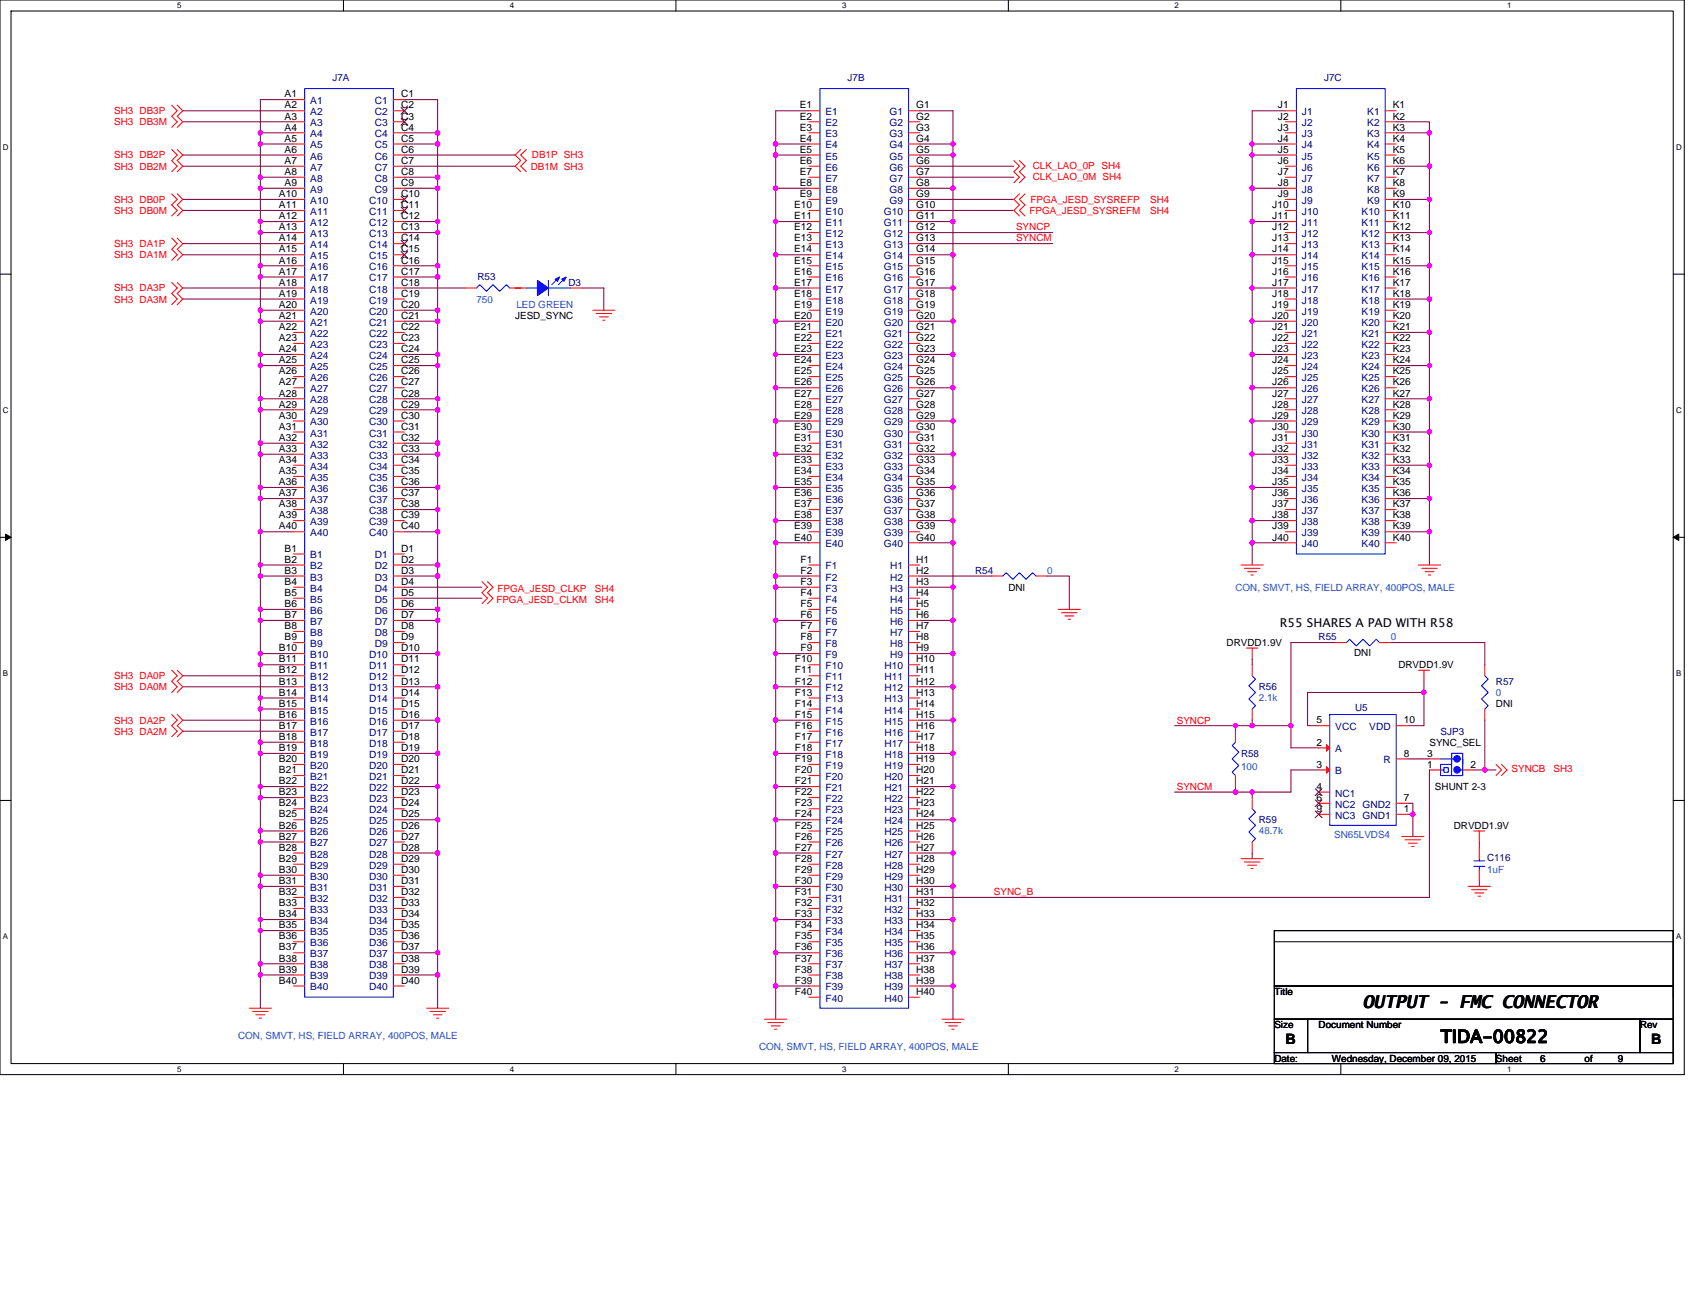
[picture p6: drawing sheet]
<svg xmlns="http://www.w3.org/2000/svg" width="279mm" height="216mm" viewBox="0 0 279 216" stroke-linecap="round" stroke-linejoin="round" font-family="sans-serif">
<defs><g id="words">
<g font-size="2.9">
<text x="224.9" y="166.4">OUTPUT - FMC CONNECTOR</text>
<text x="237.7" y="172.1">TIDA-00822</text>
</g>
<g font-size="2.4">
<text x="212.1" y="172.3">B</text>
<text x="272.5" y="172.3">B</text>
</g>
<text font-size="2" x="211.2" y="103.5">R55 SHARES A PAD WITH R58</text>
<g font-size="1.7">
<text x="47" y="16.1">A1</text>
<text x="47" y="17.9">A2</text>
<text x="66.2" y="16.1">C1</text>
<text x="66.2" y="17.9">C2</text>
<text x="132" y="17.9">E1</text>
<text x="151.2" y="17.9">G1</text>
<text x="210.9" y="17.9">J1</text>
<text x="229.9" y="17.9">K1</text>
<text x="47" y="19.7">A3</text>
<text x="47" y="21.5">A4</text>
<text x="47" y="23.4">A5</text>
<text x="66.2" y="19.7">C3</text>
<text x="66.2" y="21.5">C4</text>
<text x="66.2" y="23.4">C5</text>
<text x="132" y="19.7">E2</text>
<text x="132" y="21.5">E3</text>
<text x="132" y="23.4">E4</text>
<text x="151.2" y="19.7">G2</text>
<text x="151.2" y="21.5">G3</text>
<text x="151.2" y="23.4">G4</text>
<text x="210.9" y="19.7">J2</text>
<text x="210.9" y="21.5">J3</text>
<text x="210.9" y="23.4">J4</text>
<text x="229.9" y="19.7">K2</text>
<text x="229.9" y="21.5">K3</text>
<text x="229.9" y="23.4">K4</text>
<text x="47" y="25.2">A6</text>
<text x="47" y="27.1">A7</text>
<text x="47" y="28.9">A8</text>
<text x="66.2" y="25.2">C6</text>
<text x="66.2" y="27.1">C7</text>
<text x="66.2" y="28.9">C8</text>
<text x="132" y="25.2">E5</text>
<text x="132" y="27.1">E6</text>
<text x="132" y="28.9">E7</text>
<text x="151.2" y="25.2">G5</text>
<text x="151.2" y="27.1">G6</text>
<text x="151.2" y="28.9">G7</text>
<text x="210.9" y="25.2">J5</text>
<text x="210.9" y="27.1">J6</text>
<text x="210.9" y="28.9">J7</text>
<text x="229.9" y="25.2">K5</text>
<text x="229.9" y="27.1">K6</text>
<text x="229.9" y="28.9">K7</text>
<text x="46" y="32.5">A10</text>
<text x="46" y="34.4">A11</text>
<text x="47" y="30.7">A9</text>
<text x="66.2" y="32.5">C10</text>
<text x="66.2" y="34.4">C11</text>
<text x="66.2" y="30.7">C9</text>
<text x="131.1" y="34.4">E10</text>
<text x="132" y="30.7">E8</text>
<text x="132" y="32.5">E9</text>
<text x="151.2" y="30.7">G8</text>
<text x="151.2" y="32.5">G9</text>
<text x="151.2" y="34.4">G10</text>
<text x="210" y="34.4">J10</text>
<text x="210.9" y="30.7">J8</text>
<text x="210.9" y="32.5">J9</text>
<text x="229.9" y="34.4">K10</text>
<text x="229.9" y="30.7">K8</text>
<text x="229.9" y="32.5">K9</text>
<text x="46" y="36.2">A12</text>
<text x="46" y="38">A13</text>
<text x="46" y="39.8">A14</text>
<text x="46" y="41.7">A15</text>
<text x="66.2" y="36.2">C12</text>
<text x="66.2" y="38">C13</text>
<text x="66.2" y="39.8">C14</text>
<text x="66.2" y="41.7">C15</text>
<text x="131.1" y="36.2">E11</text>
<text x="131.1" y="38">E12</text>
<text x="131.1" y="39.8">E13</text>
<text x="131.1" y="41.7">E14</text>
<text x="151.2" y="36.2">G11</text>
<text x="151.2" y="38">G12</text>
<text x="151.2" y="39.8">G13</text>
<text x="151.2" y="41.7">G14</text>
<text x="210" y="36.2">J11</text>
<text x="210" y="38">J12</text>
<text x="210" y="39.8">J13</text>
<text x="210" y="41.7">J14</text>
<text x="229.9" y="36.2">K11</text>
<text x="229.9" y="38">K12</text>
<text x="229.9" y="39.8">K13</text>
<text x="229.9" y="41.7">K14</text>
<text x="46" y="43.5">A16</text>
<text x="46" y="45.3">A17</text>
<text x="46" y="47.2">A18</text>
<text x="66.2" y="43.5">C16</text>
<text x="66.2" y="45.3">C17</text>
<text x="66.2" y="47.2">C18</text>
<text x="131.1" y="43.5">E15</text>
<text x="131.1" y="45.3">E16</text>
<text x="131.1" y="47.2">E17</text>
<text x="151.2" y="43.5">G15</text>
<text x="151.2" y="45.3">G16</text>
<text x="151.2" y="47.2">G17</text>
<text x="210" y="43.5">J15</text>
<text x="210" y="45.3">J16</text>
<text x="210" y="47.2">J17</text>
<text x="229.9" y="43.5">K15</text>
<text x="229.9" y="45.3">K16</text>
<text x="229.9" y="47.2">K17</text>
<text x="46" y="49">A19</text>
<text x="46" y="50.8">A20</text>
<text x="46" y="52.6">A21</text>
<text x="66.2" y="49">C19</text>
<text x="66.2" y="50.8">C20</text>
<text x="66.2" y="52.6">C21</text>
<text x="131.1" y="49">E18</text>
<text x="131.1" y="50.8">E19</text>
<text x="131.1" y="52.6">E20</text>
<text x="151.2" y="49">G18</text>
<text x="151.2" y="50.8">G19</text>
<text x="151.2" y="52.6">G20</text>
<text x="210" y="49">J18</text>
<text x="210" y="50.8">J19</text>
<text x="210" y="52.6">J20</text>
<text x="229.9" y="49">K18</text>
<text x="229.9" y="50.8">K19</text>
<text x="229.9" y="52.6">K20</text>
<text x="46" y="54.5">A22</text>
<text x="46" y="56.3">A23</text>
<text x="46" y="58.1">A24</text>
<text x="46" y="60">A25</text>
<text x="66.2" y="54.5">C22</text>
<text x="66.2" y="56.3">C23</text>
<text x="66.2" y="58.1">C24</text>
<text x="66.2" y="60">C25</text>
<text x="131.1" y="54.5">E21</text>
<text x="131.1" y="56.3">E22</text>
<text x="131.1" y="58.1">E23</text>
<text x="131.1" y="60">E24</text>
<text x="151.2" y="54.5">G21</text>
<text x="151.2" y="56.3">G22</text>
<text x="151.2" y="58.1">G23</text>
<text x="151.2" y="60">G24</text>
<text x="210" y="54.5">J21</text>
<text x="210" y="56.3">J22</text>
<text x="210" y="58.1">J23</text>
<text x="210" y="60">J24</text>
<text x="229.9" y="54.5">K21</text>
<text x="229.9" y="56.3">K22</text>
<text x="229.9" y="58.1">K23</text>
<text x="229.9" y="60">K24</text>
<text x="46" y="61.8">A26</text>
<text x="46" y="63.6">A27</text>
<text x="46" y="65.4">A28</text>
<text x="66.2" y="61.8">C26</text>
<text x="66.2" y="63.6">C27</text>
<text x="66.2" y="65.4">C28</text>
<text x="131.1" y="61.8">E25</text>
<text x="131.1" y="63.6">E26</text>
<text x="131.1" y="65.4">E27</text>
<text x="151.2" y="61.8">G25</text>
<text x="151.2" y="63.6">G26</text>
<text x="151.2" y="65.4">G27</text>
<text x="210" y="61.8">J25</text>
<text x="210" y="63.6">J26</text>
<text x="210" y="65.4">J27</text>
<text x="229.9" y="61.8">K25</text>
<text x="229.9" y="63.6">K26</text>
<text x="229.9" y="65.4">K27</text>
<text x="46" y="67.3">A29</text>
<text x="46" y="69.1">A30</text>
<text x="46" y="70.9">A31</text>
<text x="66.2" y="67.3">C29</text>
<text x="66.2" y="69.1">C30</text>
<text x="66.2" y="70.9">C31</text>
<text x="131.1" y="67.3">E28</text>
<text x="131.1" y="69.1">E29</text>
<text x="131.1" y="70.9">E30</text>
<text x="151.2" y="67.3">G28</text>
<text x="151.2" y="69.1">G29</text>
<text x="151.2" y="70.9">G30</text>
<text x="210" y="67.3">J28</text>
<text x="210" y="69.1">J29</text>
<text x="210" y="70.9">J30</text>
<text x="229.9" y="67.3">K28</text>
<text x="229.9" y="69.1">K29</text>
<text x="229.9" y="70.9">K30</text>
<text x="46" y="72.8">A32</text>
<text x="46" y="74.6">A33</text>
<text x="46" y="76.4">A34</text>
<text x="66.2" y="72.8">C32</text>
<text x="66.2" y="74.6">C33</text>
<text x="66.2" y="76.4">C34</text>
<text x="131.1" y="72.8">E31</text>
<text x="131.1" y="74.6">E32</text>
<text x="131.1" y="76.4">E33</text>
<text x="151.2" y="72.8">G31</text>
<text x="151.2" y="74.6">G32</text>
<text x="151.2" y="76.4">G33</text>
<text x="210" y="72.8">J31</text>
<text x="210" y="74.6">J32</text>
<text x="210" y="76.4">J33</text>
<text x="229.9" y="72.8">K31</text>
<text x="229.9" y="74.6">K32</text>
<text x="229.9" y="76.4">K33</text>
<text x="46" y="78.3">A35</text>
<text x="46" y="80.1">A36</text>
<text x="46" y="81.9">A37</text>
<text x="46" y="83.7">A38</text>
<text x="66.2" y="78.3">C35</text>
<text x="66.2" y="80.1">C36</text>
<text x="66.2" y="81.9">C37</text>
<text x="66.2" y="83.7">C38</text>
<text x="131.1" y="78.3">E34</text>
<text x="131.1" y="80.1">E35</text>
<text x="131.1" y="81.9">E36</text>
<text x="131.1" y="83.7">E37</text>
<text x="151.2" y="78.3">G34</text>
<text x="151.2" y="80.1">G35</text>
<text x="151.2" y="81.9">G36</text>
<text x="151.2" y="83.7">G37</text>
<text x="210" y="78.3">J34</text>
<text x="210" y="80.1">J35</text>
<text x="210" y="81.9">J36</text>
<text x="210" y="83.7">J37</text>
<text x="229.9" y="78.3">K34</text>
<text x="229.9" y="80.1">K35</text>
<text x="229.9" y="81.9">K36</text>
<text x="229.9" y="83.7">K37</text>
<text x="46" y="85.6">A39</text>
<text x="46" y="87.4">A40</text>
<text x="66.2" y="85.6">C39</text>
<text x="66.2" y="87.4">C40</text>
<text x="131.1" y="85.6">E38</text>
<text x="131.1" y="87.4">E39</text>
<text x="131.1" y="89.2">E40</text>
<text x="151.2" y="85.6">G38</text>
<text x="151.2" y="87.4">G39</text>
<text x="151.2" y="89.2">G40</text>
<text x="210" y="85.6">J38</text>
<text x="210" y="87.4">J39</text>
<text x="210" y="89.2">J40</text>
<text x="229.9" y="85.6">K38</text>
<text x="229.9" y="87.4">K39</text>
<text x="229.9" y="89.2">K40</text>
<text x="47" y="91.1">B1</text>
<text x="47" y="92.9">B2</text>
<text x="47" y="94.7">B3</text>
<text x="66.2" y="91.1">D1</text>
<text x="66.2" y="92.9">D2</text>
<text x="66.2" y="94.7">D3</text>
<text x="132.1" y="92.9">F1</text>
<text x="132.1" y="94.7">F2</text>
<text x="151.2" y="92.9">H1</text>
<text x="151.2" y="94.7">H2</text>
<text x="47" y="96.5">B4</text>
<text x="47" y="98.4">B5</text>
<text x="47" y="100.2">B6</text>
<text x="66.2" y="96.5">D4</text>
<text x="66.2" y="98.4">D5</text>
<text x="66.2" y="100.2">D6</text>
<text x="132.1" y="96.5">F3</text>
<text x="132.1" y="98.4">F4</text>
<text x="132.1" y="100.2">F5</text>
<text x="151.2" y="96.5">H3</text>
<text x="151.2" y="98.4">H4</text>
<text x="151.2" y="100.2">H5</text>
<text x="46" y="107.5">B10</text>
<text x="47" y="102">B7</text>
<text x="47" y="103.8">B8</text>
<text x="47" y="105.7">B9</text>
<text x="66.2" y="107.5">D10</text>
<text x="66.2" y="102">D7</text>
<text x="66.2" y="103.8">D8</text>
<text x="66.2" y="105.7">D9</text>
<text x="132.1" y="102">F6</text>
<text x="132.1" y="103.8">F7</text>
<text x="132.1" y="105.7">F8</text>
<text x="132.1" y="107.5">F9</text>
<text x="151.2" y="102">H6</text>
<text x="151.2" y="103.8">H7</text>
<text x="151.2" y="105.7">H8</text>
<text x="151.2" y="107.5">H9</text>
<text x="46" y="109.3">B11</text>
<text x="46" y="111.2">B12</text>
<text x="46" y="113">B13</text>
<text x="66.2" y="109.3">D11</text>
<text x="66.2" y="111.2">D12</text>
<text x="66.2" y="113">D13</text>
<text x="131.2" y="109.3">F10</text>
<text x="131.2" y="111.2">F11</text>
<text x="131.2" y="113">F12</text>
<text x="151.2" y="109.3">H10</text>
<text x="151.2" y="111.2">H11</text>
<text x="151.2" y="113">H12</text>
<text x="46" y="114.8">B14</text>
<text x="46" y="116.6">B15</text>
<text x="46" y="118.5">B16</text>
<text x="66.2" y="114.8">D14</text>
<text x="66.2" y="116.6">D15</text>
<text x="66.2" y="118.5">D16</text>
<text x="131.2" y="114.8">F13</text>
<text x="131.2" y="116.6">F14</text>
<text x="131.2" y="118.5">F15</text>
<text x="151.2" y="114.8">H13</text>
<text x="151.2" y="116.6">H14</text>
<text x="151.2" y="118.5">H15</text>
<text x="217.3" y="119.4">5</text>
<text x="231.7" y="119.4">10</text>
<text x="46" y="120.3">B17</text>
<text x="46" y="122.1">B18</text>
<text x="46" y="124">B19</text>
<text x="46" y="125.8">B20</text>
<text x="66.2" y="120.3">D17</text>
<text x="66.2" y="122.1">D18</text>
<text x="66.2" y="124">D19</text>
<text x="66.2" y="125.8">D20</text>
<text x="131.2" y="120.3">F16</text>
<text x="131.2" y="122.1">F17</text>
<text x="131.2" y="124">F18</text>
<text x="131.2" y="125.8">F19</text>
<text x="151.2" y="120.3">H16</text>
<text x="151.2" y="122.1">H17</text>
<text x="151.2" y="124">H18</text>
<text x="151.2" y="125.8">H19</text>
<text x="217.3" y="123.1">2</text>
<text x="231.7" y="124.9">8</text>
<text x="235.5" y="124.9">3</text>
<text x="46" y="127.6">B21</text>
<text x="46" y="129.5">B22</text>
<text x="46" y="131.3">B23</text>
<text x="66.2" y="127.6">D21</text>
<text x="66.2" y="129.5">D22</text>
<text x="66.2" y="131.3">D23</text>
<text x="131.2" y="127.6">F20</text>
<text x="131.2" y="129.5">F21</text>
<text x="131.2" y="131.3">F22</text>
<text x="151.2" y="127.6">H20</text>
<text x="151.2" y="129.5">H21</text>
<text x="151.2" y="131.3">H22</text>
<text x="217.3" y="126.7">3</text>
<text x="217.3" y="130.4">4</text>
<text x="235.5" y="126.7">1</text>
<text x="242.7" y="126.7">2</text>
<text x="46" y="133.1">B24</text>
<text x="46" y="134.9">B25</text>
<text x="46" y="136.8">B26</text>
<text x="66.2" y="133.1">D24</text>
<text x="66.2" y="134.9">D25</text>
<text x="66.2" y="136.8">D26</text>
<text x="131.2" y="133.1">F23</text>
<text x="131.2" y="134.9">F24</text>
<text x="131.2" y="136.8">F25</text>
<text x="151.2" y="133.1">H23</text>
<text x="151.2" y="134.9">H24</text>
<text x="151.2" y="136.8">H25</text>
<text x="217.3" y="134">9</text>
<text x="217.3" y="132.2">6</text>
<text x="231.7" y="132.2">7</text>
<text x="231.7" y="134">1</text>
<text x="46" y="138.6">B27</text>
<text x="46" y="140.4">B28</text>
<text x="46" y="142.3">B29</text>
<text x="66.2" y="138.6">D27</text>
<text x="66.2" y="140.4">D28</text>
<text x="66.2" y="142.3">D29</text>
<text x="131.2" y="138.6">F26</text>
<text x="131.2" y="140.4">F27</text>
<text x="131.2" y="142.3">F28</text>
<text x="151.2" y="138.6">H26</text>
<text x="151.2" y="140.4">H27</text>
<text x="151.2" y="142.3">H28</text>
<text x="46" y="144.1">B30</text>
<text x="46" y="145.9">B31</text>
<text x="46" y="147.7">B32</text>
<text x="46" y="149.6">B33</text>
<text x="66.2" y="144.1">D30</text>
<text x="66.2" y="145.9">D31</text>
<text x="66.2" y="147.7">D32</text>
<text x="66.2" y="149.6">D33</text>
<text x="131.2" y="144.1">F29</text>
<text x="131.2" y="145.9">F30</text>
<text x="131.2" y="147.7">F31</text>
<text x="131.2" y="149.6">F32</text>
<text x="151.2" y="144.1">H29</text>
<text x="151.2" y="145.9">H30</text>
<text x="151.2" y="147.7">H31</text>
<text x="151.2" y="149.6">H32</text>
<text x="46" y="151.4">B34</text>
<text x="46" y="153.2">B35</text>
<text x="46" y="155.1">B36</text>
<text x="66.2" y="151.4">D34</text>
<text x="66.2" y="153.2">D35</text>
<text x="66.2" y="155.1">D36</text>
<text x="131.2" y="151.4">F33</text>
<text x="131.2" y="153.2">F34</text>
<text x="131.2" y="155.1">F35</text>
<text x="151.2" y="151.4">H33</text>
<text x="151.2" y="153.2">H34</text>
<text x="151.2" y="155.1">H35</text>
<text x="46" y="156.9">B37</text>
<text x="46" y="158.7">B38</text>
<text x="46" y="160.5">B39</text>
<text x="66.2" y="156.9">D37</text>
<text x="66.2" y="158.7">D38</text>
<text x="66.2" y="160.5">D39</text>
<text x="131.2" y="156.9">F36</text>
<text x="131.2" y="158.7">F37</text>
<text x="131.2" y="160.5">F38</text>
<text x="151.2" y="156.9">H36</text>
<text x="151.2" y="158.7">H37</text>
<text x="151.2" y="160.5">H38</text>
<text x="46" y="162.4">B40</text>
<text x="66.2" y="162.4">D40</text>
<text x="131.2" y="162.4">F39</text>
<text x="131.2" y="164.2">F40</text>
<text x="151.2" y="162.4">H39</text>
<text x="151.2" y="164.2">H40</text>
</g>
<g font-size="1.7" fill="#000080">
<text x="51.2" y="17.2">A1</text>
<text x="61.9" y="17.2">C1</text>
<text x="51.2" y="19">A2</text>
<text x="51.2" y="20.8">A3</text>
<text x="51.2" y="22.7">A4</text>
<text x="61.9" y="19">C2</text>
<text x="61.9" y="20.8">C3</text>
<text x="61.9" y="22.7">C4</text>
<text x="136.2" y="19">E1</text>
<text x="136.2" y="20.8">E2</text>
<text x="136.2" y="22.7">E3</text>
<text x="146.8" y="19">G1</text>
<text x="146.8" y="20.8">G2</text>
<text x="146.8" y="22.7">G3</text>
<text x="214.9" y="19">J1</text>
<text x="214.9" y="20.8">J2</text>
<text x="214.9" y="22.7">J3</text>
<text x="225.6" y="19">K1</text>
<text x="225.6" y="20.8">K2</text>
<text x="225.6" y="22.7">K3</text>
<text x="51.2" y="24.5">A5</text>
<text x="51.2" y="26.3">A6</text>
<text x="51.2" y="28.2">A7</text>
<text x="51.2" y="30">A8</text>
<text x="61.9" y="24.5">C5</text>
<text x="61.9" y="26.3">C6</text>
<text x="61.9" y="28.2">C7</text>
<text x="61.9" y="30">C8</text>
<text x="136.2" y="24.5">E4</text>
<text x="136.2" y="26.3">E5</text>
<text x="136.2" y="28.2">E6</text>
<text x="136.2" y="30">E7</text>
<text x="146.8" y="24.5">G4</text>
<text x="146.8" y="26.3">G5</text>
<text x="146.8" y="28.2">G6</text>
<text x="146.8" y="30">G7</text>
<text x="214.9" y="24.5">J4</text>
<text x="214.9" y="26.3">J5</text>
<text x="214.9" y="28.2">J6</text>
<text x="214.9" y="30">J7</text>
<text x="225.6" y="24.5">K4</text>
<text x="225.6" y="26.3">K5</text>
<text x="225.6" y="28.2">K6</text>
<text x="225.6" y="30">K7</text>
<text x="51.2" y="31.8">A9</text>
<text x="51.2" y="33.7">A10</text>
<text x="51.2" y="35.5">A11</text>
<text x="60.9" y="33.7">C10</text>
<text x="60.9" y="35.5">C11</text>
<text x="61.9" y="31.8">C9</text>
<text x="136.2" y="31.8">E8</text>
<text x="136.2" y="33.7">E9</text>
<text x="136.2" y="35.5">E10</text>
<text x="145.9" y="35.5">G10</text>
<text x="146.8" y="31.8">G8</text>
<text x="146.8" y="33.7">G9</text>
<text x="214.9" y="31.8">J8</text>
<text x="214.9" y="33.7">J9</text>
<text x="214.9" y="35.5">J10</text>
<text x="224.7" y="35.5">K10</text>
<text x="225.6" y="31.8">K8</text>
<text x="225.6" y="33.7">K9</text>
<text x="51.2" y="37.3">A12</text>
<text x="51.2" y="39.1">A13</text>
<text x="51.2" y="41">A14</text>
<text x="60.9" y="37.3">C12</text>
<text x="60.9" y="39.1">C13</text>
<text x="60.9" y="41">C14</text>
<text x="136.2" y="37.3">E11</text>
<text x="136.2" y="39.1">E12</text>
<text x="136.2" y="41">E13</text>
<text x="145.9" y="37.3">G11</text>
<text x="145.9" y="39.1">G12</text>
<text x="145.9" y="41">G13</text>
<text x="214.9" y="37.3">J11</text>
<text x="214.9" y="39.1">J12</text>
<text x="214.9" y="41">J13</text>
<text x="224.7" y="37.3">K11</text>
<text x="224.7" y="39.1">K12</text>
<text x="224.7" y="41">K13</text>
<text x="51.2" y="42.8">A15</text>
<text x="51.2" y="44.6">A16</text>
<text x="51.2" y="46.5">A17</text>
<text x="60.9" y="42.8">C15</text>
<text x="60.9" y="44.6">C16</text>
<text x="60.9" y="46.5">C17</text>
<text x="136.2" y="42.8">E14</text>
<text x="136.2" y="44.6">E15</text>
<text x="136.2" y="46.5">E16</text>
<text x="145.9" y="42.8">G14</text>
<text x="145.9" y="44.6">G15</text>
<text x="145.9" y="46.5">G16</text>
<text x="214.9" y="42.8">J14</text>
<text x="214.9" y="44.6">J15</text>
<text x="214.9" y="46.5">J16</text>
<text x="224.7" y="42.8">K14</text>
<text x="224.7" y="44.6">K15</text>
<text x="224.7" y="46.5">K16</text>
<text x="51.2" y="48.3">A18</text>
<text x="51.2" y="50.1">A19</text>
<text x="51.2" y="51.9">A20</text>
<text x="51.2" y="53.8">A21</text>
<text x="60.9" y="48.3">C18</text>
<text x="60.9" y="50.1">C19</text>
<text x="60.9" y="51.9">C20</text>
<text x="60.9" y="53.8">C21</text>
<text x="136.2" y="48.3">E17</text>
<text x="136.2" y="50.1">E18</text>
<text x="136.2" y="51.9">E19</text>
<text x="136.2" y="53.8">E20</text>
<text x="145.9" y="48.3">G17</text>
<text x="145.9" y="50.1">G18</text>
<text x="145.9" y="51.9">G19</text>
<text x="145.9" y="53.8">G20</text>
<text x="214.9" y="48.3">J17</text>
<text x="214.9" y="50.1">J18</text>
<text x="214.9" y="51.9">J19</text>
<text x="214.9" y="53.8">J20</text>
<text x="224.7" y="48.3">K17</text>
<text x="224.7" y="50.1">K18</text>
<text x="224.7" y="51.9">K19</text>
<text x="224.7" y="53.8">K20</text>
<text x="51.2" y="55.6">A22</text>
<text x="51.2" y="57.4">A23</text>
<text x="51.2" y="59.2">A24</text>
<text x="60.9" y="55.6">C22</text>
<text x="60.9" y="57.4">C23</text>
<text x="60.9" y="59.2">C24</text>
<text x="136.2" y="55.6">E21</text>
<text x="136.2" y="57.4">E22</text>
<text x="136.2" y="59.2">E23</text>
<text x="145.9" y="55.6">G21</text>
<text x="145.9" y="57.4">G22</text>
<text x="145.9" y="59.2">G23</text>
<text x="214.9" y="55.6">J21</text>
<text x="214.9" y="57.4">J22</text>
<text x="214.9" y="59.2">J23</text>
<text x="224.7" y="55.6">K21</text>
<text x="224.7" y="57.4">K22</text>
<text x="224.7" y="59.2">K23</text>
<text x="51.2" y="61.1">A25</text>
<text x="51.2" y="62.9">A26</text>
<text x="51.2" y="64.7">A27</text>
<text x="60.9" y="61.1">C25</text>
<text x="60.9" y="62.9">C26</text>
<text x="60.9" y="64.7">C27</text>
<text x="136.2" y="61.1">E24</text>
<text x="136.2" y="62.9">E25</text>
<text x="136.2" y="64.7">E26</text>
<text x="145.9" y="61.1">G24</text>
<text x="145.9" y="62.9">G25</text>
<text x="145.9" y="64.7">G26</text>
<text x="214.9" y="61.1">J24</text>
<text x="214.9" y="62.9">J25</text>
<text x="214.9" y="64.7">J26</text>
<text x="224.7" y="61.1">K24</text>
<text x="224.7" y="62.9">K25</text>
<text x="224.7" y="64.7">K26</text>
<text x="51.2" y="66.6">A28</text>
<text x="51.2" y="68.4">A29</text>
<text x="51.2" y="70.2">A30</text>
<text x="60.9" y="66.6">C28</text>
<text x="60.9" y="68.4">C29</text>
<text x="60.9" y="70.2">C30</text>
<text x="136.2" y="66.6">E27</text>
<text x="136.2" y="68.4">E28</text>
<text x="136.2" y="70.2">E29</text>
<text x="145.9" y="66.6">G27</text>
<text x="145.9" y="68.4">G28</text>
<text x="145.9" y="70.2">G29</text>
<text x="214.9" y="66.6">J27</text>
<text x="214.9" y="68.4">J28</text>
<text x="214.9" y="70.2">J29</text>
<text x="224.7" y="66.6">K27</text>
<text x="224.7" y="68.4">K28</text>
<text x="224.7" y="70.2">K29</text>
<text x="51.2" y="72.1">A31</text>
<text x="51.2" y="73.9">A32</text>
<text x="51.2" y="75.7">A33</text>
<text x="51.2" y="77.5">A34</text>
<text x="60.9" y="72.1">C31</text>
<text x="60.9" y="73.9">C32</text>
<text x="60.9" y="75.7">C33</text>
<text x="60.9" y="77.5">C34</text>
<text x="136.2" y="72.1">E30</text>
<text x="136.2" y="73.9">E31</text>
<text x="136.2" y="75.7">E32</text>
<text x="136.2" y="77.5">E33</text>
<text x="145.9" y="72.1">G30</text>
<text x="145.9" y="73.9">G31</text>
<text x="145.9" y="75.7">G32</text>
<text x="145.9" y="77.5">G33</text>
<text x="214.9" y="72.1">J30</text>
<text x="214.9" y="73.9">J31</text>
<text x="214.9" y="75.7">J32</text>
<text x="214.9" y="77.5">J33</text>
<text x="224.7" y="72.1">K30</text>
<text x="224.7" y="73.9">K31</text>
<text x="224.7" y="75.7">K32</text>
<text x="224.7" y="77.5">K33</text>
<text x="51.2" y="79.4">A35</text>
<text x="51.2" y="81.2">A36</text>
<text x="51.2" y="83">A37</text>
<text x="60.9" y="79.4">C35</text>
<text x="60.9" y="81.2">C36</text>
<text x="60.9" y="83">C37</text>
<text x="136.2" y="79.4">E34</text>
<text x="136.2" y="81.2">E35</text>
<text x="136.2" y="83">E36</text>
<text x="145.9" y="79.4">G34</text>
<text x="145.9" y="81.2">G35</text>
<text x="145.9" y="83">G36</text>
<text x="214.9" y="79.4">J34</text>
<text x="214.9" y="81.2">J35</text>
<text x="214.9" y="83">J36</text>
<text x="224.7" y="79.4">K34</text>
<text x="224.7" y="81.2">K35</text>
<text x="224.7" y="83">K36</text>
<text x="51.2" y="84.9">A38</text>
<text x="51.2" y="86.7">A39</text>
<text x="51.2" y="88.5">A40</text>
<text x="60.9" y="84.9">C38</text>
<text x="60.9" y="86.7">C39</text>
<text x="60.9" y="88.5">C40</text>
<text x="136.2" y="84.9">E37</text>
<text x="136.2" y="86.7">E38</text>
<text x="136.2" y="88.5">E39</text>
<text x="145.9" y="84.9">G37</text>
<text x="145.9" y="86.7">G38</text>
<text x="145.9" y="88.5">G39</text>
<text x="214.9" y="84.9">J37</text>
<text x="214.9" y="86.7">J38</text>
<text x="214.9" y="88.5">J39</text>
<text x="224.7" y="84.9">K37</text>
<text x="224.7" y="86.7">K38</text>
<text x="224.7" y="88.5">K39</text>
<text x="51.2" y="92.2">B1</text>
<text x="51.2" y="94">B2</text>
<text x="51.2" y="95.8">B3</text>
<text x="61.9" y="92.2">D1</text>
<text x="61.9" y="94">D2</text>
<text x="61.9" y="95.8">D3</text>
<text x="136.2" y="90.3">E40</text>
<text x="136.2" y="94">F1</text>
<text x="136.2" y="95.8">F2</text>
<text x="145.9" y="90.3">G40</text>
<text x="146.9" y="94">H1</text>
<text x="146.9" y="95.8">H2</text>
<text x="214.9" y="90.3">J40</text>
<text x="224.7" y="90.3">K40</text>
<text x="51.2" y="97.7">B4</text>
<text x="51.2" y="99.5">B5</text>
<text x="51.2" y="101.3">B6</text>
<text x="61.9" y="97.7">D4</text>
<text x="61.9" y="99.5">D5</text>
<text x="61.9" y="101.3">D6</text>
<text x="136.2" y="97.7">F3</text>
<text x="136.2" y="99.5">F4</text>
<text x="136.2" y="101.3">F5</text>
<text x="146.9" y="97.7">H3</text>
<text x="146.9" y="99.5">H4</text>
<text x="146.9" y="101.3">H5</text>
<text x="51.2" y="103.1">B7</text>
<text x="51.2" y="105">B8</text>
<text x="51.2" y="106.8">B9</text>
<text x="61.9" y="103.1">D7</text>
<text x="61.9" y="105">D8</text>
<text x="61.9" y="106.8">D9</text>
<text x="136.2" y="103.1">F6</text>
<text x="136.2" y="105">F7</text>
<text x="136.2" y="106.8">F8</text>
<text x="146.9" y="103.1">H6</text>
<text x="146.9" y="105">H7</text>
<text x="146.9" y="106.8">H8</text>
<text x="51.2" y="108.6">B10</text>
<text x="51.2" y="110.5">B11</text>
<text x="51.2" y="112.3">B12</text>
<text x="60.9" y="108.6">D10</text>
<text x="60.9" y="110.5">D11</text>
<text x="60.9" y="112.3">D12</text>
<text x="136.2" y="108.6">F9</text>
<text x="136.2" y="110.5">F10</text>
<text x="136.2" y="112.3">F11</text>
<text x="146" y="110.5">H10</text>
<text x="146" y="112.3">H11</text>
<text x="146.9" y="108.6">H9</text>
<text x="51.2" y="114.1">B13</text>
<text x="51.2" y="116">B14</text>
<text x="51.2" y="117.8">B15</text>
<text x="51.2" y="119.6">B16</text>
<text x="60.9" y="114.1">D13</text>
<text x="60.9" y="116">D14</text>
<text x="60.9" y="117.8">D15</text>
<text x="60.9" y="119.6">D16</text>
<text x="136.2" y="114.1">F12</text>
<text x="136.2" y="116">F13</text>
<text x="136.2" y="117.8">F14</text>
<text x="136.2" y="119.6">F15</text>
<text x="146" y="114.1">H12</text>
<text x="146" y="116">H13</text>
<text x="146" y="117.8">H14</text>
<text x="146" y="119.6">H15</text>
<text x="51.2" y="121.4">B17</text>
<text x="51.2" y="123.3">B18</text>
<text x="51.2" y="125.1">B19</text>
<text x="60.9" y="121.4">D17</text>
<text x="60.9" y="123.3">D18</text>
<text x="60.9" y="125.1">D19</text>
<text x="136.2" y="121.4">F16</text>
<text x="136.2" y="123.3">F17</text>
<text x="136.2" y="125.1">F18</text>
<text x="146" y="121.4">H16</text>
<text x="146" y="123.3">H17</text>
<text x="146" y="125.1">H18</text>
<text x="220.4" y="120.5">VCC</text>
<text x="220.4" y="124.2">A</text>
<text x="226" y="120.5">VDD</text>
<text x="51.2" y="126.9">B20</text>
<text x="51.2" y="128.8">B21</text>
<text x="51.2" y="130.6">B22</text>
<text x="60.9" y="126.9">D20</text>
<text x="60.9" y="128.8">D21</text>
<text x="60.9" y="130.6">D22</text>
<text x="136.2" y="126.9">F19</text>
<text x="136.2" y="128.8">F20</text>
<text x="136.2" y="130.6">F21</text>
<text x="146" y="126.9">H19</text>
<text x="146" y="128.8">H20</text>
<text x="146" y="130.6">H21</text>
<text x="220.4" y="127.8">B</text>
<text x="220.4" y="131.5">NC1</text>
<text x="228.3" y="126">R</text>
<text x="51.2" y="132.4">B23</text>
<text x="51.2" y="134.2">B24</text>
<text x="51.2" y="136.1">B25</text>
<text x="51.2" y="137.9">B26</text>
<text x="60.9" y="132.4">D23</text>
<text x="60.9" y="134.2">D24</text>
<text x="60.9" y="136.1">D25</text>
<text x="60.9" y="137.9">D26</text>
<text x="136.2" y="132.4">F22</text>
<text x="136.2" y="134.2">F23</text>
<text x="136.2" y="136.1">F24</text>
<text x="136.2" y="137.9">F25</text>
<text x="146" y="132.4">H22</text>
<text x="146" y="134.2">H23</text>
<text x="146" y="136.1">H24</text>
<text x="146" y="137.9">H25</text>
<text x="220.4" y="135.1">NC3 GND1</text>
<text x="220.4" y="133.3">NC2 GND2</text>
<text x="51.2" y="139.7">B27</text>
<text x="51.2" y="141.5">B28</text>
<text x="51.2" y="143.4">B29</text>
<text x="60.9" y="139.7">D27</text>
<text x="60.9" y="141.5">D28</text>
<text x="60.9" y="143.4">D29</text>
<text x="136.2" y="139.7">F26</text>
<text x="136.2" y="141.5">F27</text>
<text x="136.2" y="143.4">F28</text>
<text x="146" y="139.7">H26</text>
<text x="146" y="141.5">H27</text>
<text x="146" y="143.4">H28</text>
<text x="51.2" y="145.2">B30</text>
<text x="51.2" y="147">B31</text>
<text x="51.2" y="148.9">B32</text>
<text x="60.9" y="145.2">D30</text>
<text x="60.9" y="147">D31</text>
<text x="60.9" y="148.9">D32</text>
<text x="136.2" y="145.2">F29</text>
<text x="136.2" y="147">F30</text>
<text x="136.2" y="148.9">F31</text>
<text x="146" y="145.2">H29</text>
<text x="146" y="147">H30</text>
<text x="146" y="148.9">H31</text>
<text x="51.2" y="150.7">B33</text>
<text x="51.2" y="152.5">B34</text>
<text x="51.2" y="154.3">B35</text>
<text x="60.9" y="150.7">D33</text>
<text x="60.9" y="152.5">D34</text>
<text x="60.9" y="154.3">D35</text>
<text x="136.2" y="150.7">F32</text>
<text x="136.2" y="152.5">F33</text>
<text x="136.2" y="154.3">F34</text>
<text x="146" y="150.7">H32</text>
<text x="146" y="152.5">H33</text>
<text x="146" y="154.3">H34</text>
<text x="51.2" y="156.2">B36</text>
<text x="51.2" y="158">B37</text>
<text x="51.2" y="159.8">B38</text>
<text x="51.2" y="161.7">B39</text>
<text x="60.9" y="156.2">D36</text>
<text x="60.9" y="158">D37</text>
<text x="60.9" y="159.8">D38</text>
<text x="60.9" y="161.7">D39</text>
<text x="136.2" y="156.2">F35</text>
<text x="136.2" y="158">F36</text>
<text x="136.2" y="159.8">F37</text>
<text x="136.2" y="161.7">F38</text>
<text x="146" y="156.2">H35</text>
<text x="146" y="158">H36</text>
<text x="146" y="159.8">H37</text>
<text x="146" y="161.7">H38</text>
<text x="51.2" y="163.5">B40</text>
<text x="60.9" y="163.5">D40</text>
<text x="136.2" y="163.5">F39</text>
<text x="136.2" y="165.3">F40</text>
<text x="146" y="163.5">H39</text>
<text x="146" y="165.3">H40</text>
</g>
<g font-size="1.6" fill="#000080">
<text x="54.9" y="13.4">J7A</text>
<text x="139.9" y="13.4">J7B</text>
<text x="218.5" y="13.4">J7C</text>
<text x="78.8" y="46.3">R53</text>
<text x="93.8" y="47.2">D3</text>
<text x="160.9" y="94.7">R54</text>
<text x="217.6" y="105.7">R55</text>
<text x="207.8" y="113.9">R56</text>
<text x="246.9" y="113">R57</text>
<text x="223.6" y="117.4">U5</text>
<text x="204.8" y="124.9">R58</text>
<text x="237.7" y="121.3">SJP3</text>
<text x="207.8" y="135.9">R59</text>
<text x="245.4" y="142.1">C116</text>
</g>
<g font-size="1.6" fill="#f00">
<text x="18.8" y="18.8">SH3 DB3P</text>
<text x="18.8" y="20.7">SH3 DB3M</text>
<text x="18.8" y="26.2">SH3 DB2P</text>
<text x="18.8" y="28">SH3 DB2M</text>
<text x="87.6" y="28">DB1M SH3</text>
<text x="87.8" y="26.2">DB1P SH3</text>
<text x="170.4" y="27.8">CLK_LAO_0P SH4</text>
<text x="170.4" y="29.6">CLK_LAO_0M SH4</text>
<text x="18.8" y="33.5">SH3 DB0P</text>
<text x="18.8" y="35.3">SH3 DB0M</text>
<text x="169.9" y="35.3">FPGA_JESD_SYSREFM</text>
<text x="170.1" y="33.5">FPGA_JESD_SYSREFP</text>
<text x="189.8" y="35.3">SH4</text>
<text x="189.8" y="33.5">SH4</text>
<text x="18.8" y="40.8">SH3 DA1P</text>
<text x="167.7" y="38">SYNCP</text>
<text x="167.7" y="39.9">SYNCM</text>
<text x="18.8" y="42.6">SH3 DA1M</text>
<text x="18.8" y="48.1">SH3 DA3P</text>
<text x="18.8" y="49.9">SH3 DA3M</text>
<text x="81.9" y="99.5">FPGA_JESD_CLKM</text>
<text x="82.1" y="97.7">FPGA_JESD_CLKP</text>
<text x="98.2" y="99.5">SH4</text>
<text x="98.2" y="97.7">SH4</text>
<text x="18.8" y="112.1">SH3 DA0P</text>
<text x="18.8" y="113.9">SH3 DA0M</text>
<text x="18.8" y="119.4">SH3 DA2P</text>
<text x="194.2" y="119.4">SYNCP</text>
<text x="18.8" y="121.3">SH3 DA2M</text>
<text x="194.2" y="130.4">SYNCM</text>
<text x="249.4" y="127.5">SYNCB</text>
<text x="256.4" y="127.5">SH3</text>
<text x="164" y="147.7">SYNC_B</text>
</g>
<g font-size="1.6" fill="#0065ca">
<text x="78.6" y="49.9">750</text>
<text x="85.2" y="50.8">LED GREEN</text>
<text x="172.8" y="94.7">0</text>
<text x="203.9" y="97.5">CON, SMVT, HS, FIELD ARRAY, 400POS, MALE</text>
<text x="229.5" y="105.7">0</text>
<text x="207.8" y="115.8">2.1k</text>
<text x="246.9" y="114.9">0</text>
<text x="204.8" y="127.1">100</text>
<text x="207.8" y="137.7">48.7k</text>
<text x="220.2" y="138.3">SN65LVDS4</text>
<text x="245.4" y="144.1">1uF</text>
<text x="39.3" y="171.6">CON, SMVT, HS, FIELD ARRAY, 400POS, MALE</text>
<text x="125.3" y="173.4">CON, SMVT, HS, FIELD ARRAY, 400POS, MALE</text>
</g>
<g font-size="1.6">
<text x="85" y="52.7">JESD_SYNC</text>
<text x="166.4" y="97.5">DNI</text>
<text x="202.4" y="106.6">DRVDD1.9V</text>
<text x="223.5" y="108.3">DNI</text>
<text x="230.8" y="110.3">DRVDD1.9V</text>
<text x="246.9" y="116.7">DNI</text>
<text x="235.9" y="123.1">SYNC_SEL</text>
<text x="236.8" y="130.4">SHUNT 2-3</text>
<text x="239.9" y="136.8">DRVDD1.9V</text>
<text x="210.3" y="164.2">Title</text>
<text x="210.3" y="169.7">Size</text>
<text x="217.6" y="169.7">Document Number</text>
<text x="270.7" y="169.7">Rev</text>
<text x="210.3" y="175.2">Date:</text>
<text x="219.8" y="175.2">Wednesday, December 09, 2015</text>
<text x="246.9" y="175.2">Sheet</text>
<text x="254.2" y="175.2">6</text>
<text x="261.5" y="175.2">of</text>
<text x="267" y="175.2">9</text>
</g>
<g font-size="1.3">
<text x="29.3" y="1.4">5</text>
<text x="84.1" y="1.4">4</text>
<text x="139" y="1.4">3</text>
<text x="193.8" y="1.4">2</text>
<text x="248.7" y="1.4">1</text>
<text x=".5" y="24.7">D</text>
<text x="276.6" y="24.7">D</text>
<text x=".5" y="68.2">C</text>
<text x="276.6" y="68.2">C</text>
<text x=".5" y="111.6">B</text>
<text x="276.6" y="111.6">B</text>
<text x=".5" y="155">A</text>
<text x="276.6" y="155">A</text>
<text x="29.3" y="176.9">5</text>
<text x="84.1" y="176.9">4</text>
<text x="139" y="176.9">3</text>
<text x="193.8" y="176.9">2</text>
<text x="248.7" y="176.9">1</text>
</g>
</g></defs>
<path d="M0 0h278v177.4h-278zM1.8 1.8h274.3v173.8h-274.3z" fill="none" stroke="#000" stroke-width=".17"/>
<g fill="#fff">
<path d="M29.3 .2h.7v1.5h-.7z"/>
<path d="M29.3 175.7h.7v1.5h-.7z"/>
</g>
<path d="M56.7 0v1.8M56.7 175.6v1.8" fill="none" stroke="#000" stroke-width=".17"/>
<g fill="#fff">
<path d="M84.1 .2h.7v1.5h-.7z"/>
<path d="M84.1 175.7h.7v1.5h-.7z"/>
</g>
<path d="M111.5 0v1.8M111.5 175.6v1.8" fill="none" stroke="#000" stroke-width=".17"/>
<g fill="#fff">
<path d="M139 .2h.7v1.5h-.7z"/>
<path d="M139 175.7h.7v1.5h-.7z"/>
</g>
<path d="M166.4 0v1.8M166.4 175.6v1.8" fill="none" stroke="#000" stroke-width=".17"/>
<g fill="#fff">
<path d="M193.8 .2h.8v1.5h-.8z"/>
<path d="M193.8 175.7h.8v1.5h-.8z"/>
</g>
<path d="M221.3 0v1.8M221.3 175.6v1.8" fill="none" stroke="#000" stroke-width=".17"/>
<g fill="#fff">
<path d="M248.7 .2h.7v1.5h-.7z"/>
<path d="M248.7 175.7h.7v1.5h-.7z"/>
<path d="M.5 23.5h.9v1.5h-.9z"/>
<path d="M276.6 23.5h1v1.5h-1z"/>
<path d="M.5 67h.9v1.4h-.9z"/>
<path d="M276.6 67h1v1.4h-1z"/>
</g>
<path d="M0 45.3h1.8M276.1 45.3h1.9" fill="none" stroke="#000" stroke-width=".17"/>
<g fill="#fff">
<path d="M.5 110.4h.8v1.5h-.8z"/>
<path d="M276.6 110.4h.9v1.5h-.9z"/>
</g>
<path d="M0 88.7h1.8M276.1 88.7h1.9" fill="none" stroke="#000" stroke-width=".17"/>
<path d="M.9 88.2l.9 .5-.9 .5zM276.1 88.7l1-.5v1z" fill="#000" stroke="#000" stroke-width=".17"/>
<g fill="#fff">
<path d="M.5 153.8h.8v1.5h-.8z"/>
<path d="M276.6 153.8h.9v1.5h-.9z"/>
</g>
<path d="M0 132.1h1.8M276.1 132.1h1.9M210.3 155.4h65.8v9.2M210.3 153.6h65.8v9.2h-65.8zM210.3 162.8h65.8v5.4h-65.8zM210.3 168.2h5.5v5.5h-5.5zM210.3 173.7h36.6v1.9h-36.6zM215.8 168.2h54.9v5.5h-54.9zM246.9 173.7h29.2v1.9h-29.2zM270.7 168.2h5.4v5.5h-5.4z" fill="none" stroke="#000" stroke-width=".17"/>
<g fill="none" stroke="#800040" stroke-width=".17">
<path d="M30.2 18.3h18.3M48.5 16.4h-5.5v5.5M66.7 16.4h5.5v5.5M133.5 18.3h-5.5v5.5h5.5M151.8 18.3h5.5v5.5M212.1 18.3h-5.4v5.5M30.2 20.1h18.3M30.2 34.7h18.3M30.2 32.9h18.3M30.2 27.4h18.3M30.2 25.6h18.3M43 31.1v5.5"/>
<path d="M43 21.9v1.9M43 38.4v5.5M43 36.6v1.8M43 23.8v5.5M43 29.3h5.5M43 21.9h5.5M43 38.4h5.5M43 36.6h5.5M43 31.1h5.5M43 23.8h5.5M43 29.3v1.8M66.7 21.9h5.5"/>
<path d="M66.7 23.8h5.5M66.7 29.3h5.5M66.7 31.1h5.5M66.7 36.6h5.5M66.7 38.4h5.5M66.7 27.4h18.3M66.7 25.6h18.3M72.2 21.9v1.9M72.2 23.8v5.5M72.2 29.3v1.8M72.2 31.1v5.5M72.2 36.6v1.8"/>
<path d="M72.2 38.4v5.5M128 23.8v1.8h5.5M128 25.6v5.5h5.5M128 31.1v5.5h5.5M128 36.6v5.5h5.5M151.8 38.4h21.9M151.8 34.7h15.5M151.8 32.9h15.5M151.8 27.4h15.5M151.8 29.3h15.5M151.8 23.8h5.5M151.8 25.6h5.5"/>
<path d="M151.8 31.1h5.5M151.8 36.6h5.5M157.3 23.8v1.8M157.3 25.6v5.5M157.3 31.1v5.5M157.3 36.6v5.5M206.7 36.6v10.9M206.7 25.6h5.4M206.7 31.1h5.4M206.7 36.6h5.4M206.7 23.8h5.4M206.7 23.8v1.8"/>
<path d="M206.7 25.6v5.5M206.7 31.1v5.5M230.4 20.1h5.5v1.8M230.4 21.9h5.5M230.4 27.4h5.5M230.4 32.9h5.5M230.4 38.4h5.5M235.9 21.9v5.5M235.9 27.4v5.5M235.9 32.9v5.5M235.9 38.4v5.5M30.2 49.4h18.3"/>
<path d="M30.2 47.5h18.3M30.2 42.1h18.3M30.2 40.2h18.3M43 58.5v1.8M43 51.2v1.8M43 45.7v5.5M43 53v5.5M43 58.5h5.5M43 53h5.5M43 51.2h5.5M43 45.7h5.5M43 43.9h5.5"/>
<path d="M43 43.9v1.8M66.7 47.5h10.1M66.7 43.9h5.5M66.7 45.7h5.5M66.7 51.2h5.5M66.7 53h5.5M66.7 58.5h5.5M72.2 43.9v1.8M72.2 45.7v5.5M72.2 51.2v1.8M72.2 53v5.5M72.2 58.5v1.8"/>
<path d="M85 47.5h.9M96 47.5h3.7v3.7M128 53v5.5M128 42.1v5.4h5.5M128 47.5v5.5h5.5M128 58.5h5.5M128 58.5v5.5h5.5M151.8 42.1h5.5M151.8 47.5h5.5M151.8 53h5.5M151.8 58.5h5.5M151.8 40.2h21.9"/>
<path d="M157.3 42.1v5.4M157.3 47.5v5.5M157.3 58.5v5.5M157.3 53v5.5M206.7 42.1h5.4M206.7 47.5h5.4M206.7 53h5.4M206.7 58.5h5.4M206.7 47.5v5.5M206.7 53v5.5M206.7 58.5v5.5M230.4 43.9h5.5"/>
<path d="M230.4 49.4h5.5M230.4 54.9h5.5v5.4M235.9 43.9v5.5M235.9 49.4v5.5M43 67.6v5.6M43 73.2v1.8M43 75v5.5M43 60.3v5.5M43 67.6h5.5M43 65.8h5.5M43 73.2h5.5M43 75h5.5"/>
<path d="M43 60.3h5.5M43 65.8v1.8M66.7 60.3h5.5M66.7 65.8h5.5M66.7 67.6h5.5M66.7 73.2h5.5M66.7 75h5.5M72.2 60.3v5.5M72.2 65.8v1.8M72.2 75v5.5M72.2 67.6v5.6M72.2 73.2v1.8"/>
<path d="M128 64v5.5h5.5M128 69.5v5.5h5.5M128 75v5.5h5.5M151.8 64h5.5M151.8 69.5h5.5M151.8 75h5.5M157.3 75v10.9M157.3 64v5.5M157.3 69.5v5.5M206.7 64h5.4M206.7 69.5h5.4M206.7 75h5.4"/>
<path d="M206.7 64v5.5M206.7 69.5v5.5M206.7 75v5.5M230.4 60.3h5.5M230.4 65.8h5.5M230.4 71.3h5.5M230.4 76.8h5.5M235.9 65.8v11M235.9 76.8v5.5M235.9 60.3v5.5M43 82.3v5.5M43 93.3v1.8"/>
<path d="M43 87.8v5.5M43 82.3h5.5M43 80.5h5.5M43 87.8h5.5M43 93.3h5.5M43 95.1v5.5M43 80.5v1.8M43 95.1h5.5M66.7 96.9h12.8M66.7 98.7h12.8M66.7 87.8h5.5M66.7 80.5h5.5"/>
<path d="M66.7 84.1h5.5M66.7 95.1h5.5M66.7 93.3h5.5M72.2 80.5v3.6M72.2 84.1v3.7M72.2 95.1v5.5M72.2 93.3v1.8M72.2 87.8v5.5M128 95.1v1.8M128 96.9v5.5M128 89.6v5.5M128 80.5v5.4h5.5"/>
<path d="M128 85.9v3.7h5.5M128 95.1h5.5M128 96.9h5.5M151.8 95.1h11.9M151.8 96.9h5.5M151.8 89.6h5.5M151.8 80.5h5.5M151.8 85.9h5.5M157.3 96.9v5.5M157.3 89.6v7.3M157.3 85.9v3.7M172.8 95.1h3.7v5.5"/>
<path d="M206.7 80.5h5.4M206.7 85.9h5.4M206.7 85.9v3.7h5.4M206.7 80.5v5.4M206.7 89.6v3.7M230.4 82.3h5.5M230.4 87.8h5.5M235.9 82.3v5.5M235.9 87.8v5.5M30.2 118.9h18.3M30.2 113.4h18.3M30.2 111.5h18.3"/>
<path d="M43 100.6h5.5M43 102.4v5.5h5.5M43 107.9v1.8h5.5M43 109.7v5.5h5.5M43 115.2v1.8h5.5M43 117v5.5h5.5M43 102.4h5.5M43 100.6v1.8M66.7 100.6h5.5M66.7 102.4h5.5M66.7 107.9h5.5M66.7 113.4h5.5"/>
<path d="M66.7 118.9h5.5M72.2 100.6v1.8M72.2 102.4v5.5M72.2 107.9v5.5M72.2 113.4v5.5M72.2 118.9v5.5M128 102.4v5.5M128 107.9v5.5M128 113.4v5.5M128 118.9v5.5M128 102.4h5.5M128 107.9h5.5"/>
<path d="M128 113.4h5.5M128 118.9h5.5M151.8 102.4h5.5M151.8 107.9h5.5M151.8 113.4h5.5M151.8 118.9h5.5M157.3 102.4v5.5M157.3 107.9v5.5M157.3 113.4v5.5M157.3 118.9v5.5M193.8 119.8h10.1M203.9 119.8h2.8"/>
<path d="M203.9 119.8v.9M206.7 119.8h6.3M206.7 108.8v.9M206.7 118.9v.9M213 119.8v3.6h4.6M220.4 106.1h-7.4v13.7M229.5 106.1h15.5v3.6M235 114.3h-19.2v5.5h1.8M235 114.3v5.5h-2.8M235 112.5v1.8M245 118.9v8.2M30.2 120.7h18.3"/>
<path d="M43 122.5v1.9h5.5M43 129.8h5.5M43 129.8v1.9h5.5M43 131.7v5.5h5.5M43 139h5.5M43 139v5.5h5.5M43 137.2v1.8M43 124.4v5.4M66.7 124.4h5.5M66.7 129.8h5.5M66.7 135.3h5.5M72.2 124.4v5.4"/>
<path d="M72.2 129.8v5.5M72.2 135.3v5.5M128 124.4v5.4M128 129.8v5.5M128 135.3v5.5M128 124.4h5.5M128 129.8h5.5M128 135.3h5.5M151.8 124.4h5.5M151.8 129.8h5.5M151.8 135.3h5.5M157.3 124.4v5.4"/>
<path d="M157.3 129.8v5.5M157.3 135.3v5.5M193.8 130.7h10.1M203.9 130.7h2.8M203.9 129.8v.9M206.7 130.7v1M217.6 127.1h-4.6v3.6h-6.3M232.2 125.3h3.7M232.2 132.6h1v1.8M232.2 134.4h1M233.2 134.4v3.7M235.9 127.1v21h-84.1"/>
<path d="M243.2 127.1h1.8M244.1 139v.9M245 127.1h1.9M43 153.6v5.5M43 159.1h5.5M43 144.5v1.8h5.5M43 151.8h5.5M43 151.8v1.8h5.5M43 159.1v1.8M43 146.3v5.5M66.7 140.8h5.5M66.7 157.3h5.5"/>
<path d="M72.2 140.8v16.5M72.2 157.3v3.6M128 140.8v5.5M128 151.8v5.5M128 146.3v5.5M128 140.8h5.5M128 146.3h5.5M128 151.8h5.5M128 157.3h5.5M128 157.3v5.5h5.5M151.8 140.8h5.5M151.8 146.3h5.5"/>
<path d="M151.8 151.8h5.5M151.8 157.3h5.5M157.3 140.8v5.5M157.3 146.3v5.5M157.3 151.8v5.5M157.3 157.3v5.5M206.7 140.8v.9M244.1 145.4v.9M43 160.9v5.5M43 160.9h5.5M66.7 160.9h5.5v5.5M128 162.8v5.4"/>
<path d="M151.8 162.8h5.5v5.4"/>
</g>
<g fill="#f0f" stroke="#f0f" stroke-width=".17">
<circle cx="128" cy="25.6" r=".36"/>
<circle cx="128" cy="23.8" r=".36"/>
<circle cx="128" cy="31.1" r=".36"/>
<circle cx="128" cy="36.6" r=".36"/>
<circle cx="128" cy="47.5" r=".36"/>
<circle cx="128" cy="42" r=".36"/>
<circle cx="128" cy="58.5" r=".36"/>
<circle cx="128" cy="53" r=".36"/>
<circle cx="128" cy="69.5" r=".36"/>
<circle cx="128" cy="64" r=".36"/>
<circle cx="128" cy="75" r=".36"/>
<circle cx="128" cy="85.9" r=".36"/>
<circle cx="128" cy="80.4" r=".36"/>
<circle cx="128" cy="96.9" r=".36"/>
<circle cx="128" cy="102.4" r=".36"/>
<circle cx="128" cy="113.4" r=".36"/>
<circle cx="128" cy="107.9" r=".36"/>
<circle cx="128" cy="118.8" r=".36"/>
<circle cx="128" cy="124.3" r=".36"/>
<circle cx="128" cy="135.3" r=".36"/>
<circle cx="128" cy="129.8" r=".36"/>
<circle cx="128" cy="140.8" r=".36"/>
<circle cx="128" cy="146.3" r=".36"/>
<circle cx="128" cy="162.7" r=".36"/>
<circle cx="128" cy="157.3" r=".36"/>
<circle cx="128" cy="151.8" r=".36"/>
<circle cx="128" cy="95.1" r=".36"/>
<circle cx="128" cy="89.6" r=".36"/>
<circle cx="157.2" cy="113.4" r=".36"/>
<circle cx="157.3" cy="107.9" r=".35"/>
<circle cx="157.2" cy="118.8" r=".36"/>
<circle cx="157.3" cy="124.3" r=".35"/>
<circle cx="157.3" cy="135.3" r=".35"/>
<circle cx="157.3" cy="129.8" r=".35"/>
<circle cx="157.2" cy="140.8" r=".36"/>
<circle cx="157.2" cy="146.3" r=".36"/>
<circle cx="157.3" cy="157.3" r=".35"/>
<circle cx="157.3" cy="151.8" r=".35"/>
<circle cx="157.3" cy="162.7" r=".35"/>
<circle cx="157.3" cy="102.4" r=".35"/>
<circle cx="157.3" cy="25.6" r=".35"/>
<circle cx="157.3" cy="23.8" r=".35"/>
<circle cx="157.2" cy="31.1" r=".36"/>
<circle cx="157.2" cy="36.6" r=".36"/>
<circle cx="157.3" cy="47.5" r=".35"/>
<circle cx="157.3" cy="42" r=".35"/>
<circle cx="157.3" cy="53" r=".35"/>
<circle cx="157.2" cy="58.5" r=".36"/>
<circle cx="157.3" cy="69.5" r=".35"/>
<circle cx="157.2" cy="64" r=".36"/>
<circle cx="157.3" cy="75" r=".35"/>
<circle cx="157.3" cy="80.4" r=".35"/>
<circle cx="157.2" cy="85.9" r=".36"/>
<circle cx="157.3" cy="96.9" r=".35"/>
<circle cx="157.3" cy="89.6" r=".35"/>
<circle cx="42.9" cy="21.9" r=".36"/>
<circle cx="42.9" cy="73.1" r=".36"/>
<circle cx="42.9" cy="67.6" r=".36"/>
<circle cx="43" cy="65.8" r=".35"/>
<circle cx="43" cy="75" r=".35"/>
<circle cx="43" cy="80.4" r=".35"/>
<circle cx="43" cy="60.3" r=".35"/>
<circle cx="42.9" cy="58.5" r=".36"/>
<circle cx="43" cy="53" r=".35"/>
<circle cx="43" cy="51.2" r=".35"/>
<circle cx="42.9" cy="45.7" r=".36"/>
<circle cx="43" cy="43.9" r=".35"/>
<circle cx="43" cy="38.4" r=".35"/>
<circle cx="42.9" cy="36.6" r=".36"/>
<circle cx="43" cy="29.2" r=".35"/>
<circle cx="43" cy="23.8" r=".35"/>
<circle cx="43" cy="160.9" r=".35"/>
<circle cx="42.9" cy="100.6" r=".36"/>
<circle cx="43" cy="107.9" r=".35"/>
<circle cx="43" cy="115.2" r=".35"/>
<circle cx="42.9" cy="109.7" r=".36"/>
<circle cx="43" cy="117" r=".35"/>
<circle cx="42.9" cy="122.5" r=".36"/>
<circle cx="43" cy="129.8" r=".35"/>
<circle cx="42.9" cy="137.1" r=".36"/>
<circle cx="42.9" cy="131.7" r=".36"/>
<circle cx="43" cy="139" r=".35"/>
<circle cx="43" cy="144.4" r=".35"/>
<circle cx="42.9" cy="159.1" r=".36"/>
<circle cx="43" cy="153.6" r=".35"/>
<circle cx="43" cy="151.8" r=".35"/>
<circle cx="42.9" cy="146.3" r=".36"/>
<circle cx="43" cy="124.3" r=".35"/>
<circle cx="72.2" cy="21.9" r=".36"/>
<circle cx="72.2" cy="23.8" r=".36"/>
<circle cx="72.2" cy="29.2" r=".36"/>
<circle cx="72.2" cy="31.1" r=".36"/>
<circle cx="72.2" cy="36.6" r=".36"/>
<circle cx="72.2" cy="38.4" r=".36"/>
<circle cx="72.2" cy="43.9" r=".36"/>
<circle cx="72.2" cy="45.7" r=".36"/>
<circle cx="72.2" cy="51.2" r=".36"/>
<circle cx="72.2" cy="53" r=".36"/>
<circle cx="72.2" cy="58.5" r=".36"/>
<circle cx="72.2" cy="60.3" r=".36"/>
<circle cx="72.2" cy="65.8" r=".36"/>
<circle cx="72.2" cy="67.6" r=".36"/>
<circle cx="72.2" cy="73.1" r=".36"/>
<circle cx="72.2" cy="75" r=".36"/>
<circle cx="72.2" cy="80.4" r=".36"/>
<circle cx="72.2" cy="84.1" r=".36"/>
<circle cx="72.2" cy="95.1" r=".36"/>
<circle cx="72.2" cy="100.6" r=".36"/>
<circle cx="72.2" cy="102.4" r=".36"/>
<circle cx="72.2" cy="107.9" r=".36"/>
<circle cx="72.2" cy="113.4" r=".36"/>
<circle cx="72.2" cy="118.8" r=".36"/>
<circle cx="72.2" cy="124.3" r=".36"/>
<circle cx="72.2" cy="129.8" r=".36"/>
<circle cx="72.2" cy="135.3" r=".36"/>
<circle cx="72.2" cy="140.8" r=".36"/>
<circle cx="72.2" cy="157.3" r=".36"/>
<circle cx="72.2" cy="160.9" r=".36"/>
<circle cx="43" cy="93.2" r=".35"/>
<circle cx="43" cy="87.8" r=".35"/>
<circle cx="72.2" cy="93.2" r=".36"/>
<circle cx="72.2" cy="87.8" r=".36"/>
<circle cx="206.6" cy="25.6" r=".35"/>
<circle cx="206.6" cy="31.1" r=".36"/>
<circle cx="206.6" cy="36.6" r=".36"/>
<circle cx="206.6" cy="42" r=".35"/>
<circle cx="206.6" cy="47.5" r=".35"/>
<circle cx="206.6" cy="53" r=".35"/>
<circle cx="206.6" cy="58.5" r=".36"/>
<circle cx="206.6" cy="64" r=".36"/>
<circle cx="206.6" cy="69.5" r=".35"/>
<circle cx="206.6" cy="75" r=".35"/>
<circle cx="206.6" cy="80.4" r=".35"/>
<circle cx="206.6" cy="85.9" r=".36"/>
<circle cx="206.6" cy="89.6" r=".35"/>
<circle cx="206.6" cy="23.8" r=".35"/>
<circle cx="235.9" cy="27.4" r=".36"/>
<circle cx="235.9" cy="21.9" r=".36"/>
<circle cx="235.9" cy="32.9" r=".35"/>
<circle cx="235.9" cy="38.4" r=".35"/>
<circle cx="235.9" cy="49.4" r=".36"/>
<circle cx="235.9" cy="43.9" r=".35"/>
<circle cx="235.9" cy="71.3" r=".35"/>
<circle cx="235.9" cy="65.8" r=".35"/>
<circle cx="235.9" cy="82.3" r=".36"/>
<circle cx="235.9" cy="76.8" r=".36"/>
<circle cx="235.9" cy="54.8" r=".36"/>
<circle cx="235.9" cy="60.3" r=".35"/>
<circle cx="235.9" cy="87.8" r=".35"/>
<circle cx="42.9" cy="31.1" r=".36"/>
<circle cx="42.9" cy="82.3" r=".36"/>
<circle cx="235" cy="114.3" r=".36"/>
<circle cx="233.2" cy="134.4" r=".36"/>
<circle cx="203.9" cy="130.7" r=".35"/>
<circle cx="203.9" cy="119.8" r=".35"/>
<circle cx="213" cy="119.8" r=".35"/>
<circle cx="206.6" cy="119.8" r=".35"/>
<circle cx="206.6" cy="130.7" r=".35"/>
<circle cx="245" cy="127.1" r=".36"/>
<circle cx="42.9" cy="95.1" r=".36"/>
<circle cx="43" cy="102.4" r=".35"/>
</g>
<g fill="none" stroke="#f00" stroke-width=".17">
<path d="M28.3 17.4l1 .9-1 .9 1 .9-1 .9M29.3 17.4l.9 .9-.9 .9 .9 .9-.9 .9M48.5 16.4h1.8M48.5 18.3h1.8M64.9 16.4h1.8M64.9 18.3h1.8M133.5 18.3h1.8M149.9 18.3h1.9M212.1 18.3h1.9M228.6 18.3h1.8M28.3 32l1 .9-1 .9 1 .9-1 .9M28.3 24.7l1 .9-1 .9 1 .9-1 .9"/>
<path d="M28.3 39.3l1 .9-1 .9 1 1-1 .9M29.3 32l.9 .9-.9 .9 .9 .9-.9 .9M29.3 24.7l.9 .9-.9 .9 .9 .9-.9 .9M29.3 39.3l.9 .9-.9 .9 .9 1-.9 .9M48.5 20.1h1.8M48.5 21.9h1.8M48.5 23.8h1.8M48.5 25.6h1.8M48.5 27.4h1.8M48.5 29.3h1.8M48.5 31.1h1.8M48.5 32.9h1.8"/>
<path d="M48.5 34.7h1.8M48.5 36.6h1.8M48.5 38.4h1.8M64.9 20.1h1.8M64.9 21.9h1.8M64.9 23.8h1.8M64.9 25.6h1.8M64.9 27.4h1.8M64.9 29.3h1.8M64.9 31.1h1.8M64.9 32.9h1.8M64.9 34.7h1.8"/>
<path d="M64.9 36.6h1.8M64.9 38.4h1.8M85.9 24.7l-.9 .9 .9 .9-.9 .9 .9 .9M86.9 24.7l-1 .9 1 .9-1 .9 1 .9M133.5 20.1h1.8M133.5 21.9h1.8M133.5 23.8h1.8M133.5 25.6h1.8M133.5 27.4h1.8M133.5 29.3h1.8M133.5 31.1h1.8M133.5 32.9h1.8"/>
<path d="M133.5 34.7h1.8M133.5 36.6h1.8M133.5 38.4h1.8M149.9 20.1h1.9M149.9 21.9h1.9M149.9 23.8h1.9M149.9 25.6h1.9M149.9 27.4h1.9M149.9 29.3h1.9M149.9 31.1h1.9M149.9 32.9h1.9M149.9 34.7h1.9"/>
<path d="M149.9 36.6h1.9M149.9 38.4h1.9M167.3 26.5l.9 .9-.9 .9 .9 1-.9 .9M168.2 32l-.9 .9 .9 .9-.9 .9 .9 .9M168.2 26.5l1 .9-1 .9 1 1-1 .9M169.2 32l-1 .9 1 .9-1 .9 1 .9M212.1 20.1h1.9M212.1 21.9h1.9M212.1 23.8h1.9M212.1 25.6h1.9M212.1 27.4h1.9M212.1 29.3h1.9"/>
<path d="M212.1 31.1h1.9M212.1 32.9h1.9M212.1 34.7h1.9M212.1 36.6h1.9M212.1 38.4h1.9M228.6 20.1h1.8M228.6 21.9h1.8M228.6 23.8h1.8M228.6 25.6h1.8M228.6 27.4h1.8M228.6 29.3h1.8M228.6 31.1h1.8"/>
<path d="M228.6 32.9h1.8M228.6 34.7h1.8M228.6 36.6h1.8M228.6 38.4h1.8M28.3 46.6l1 .9-1 1 1 .9-1 .9M29.3 46.6l.9 .9-.9 1 .9 .9-.9 .9M48.5 40.2h1.8M48.5 42.1h1.8M48.5 43.9h1.8M48.5 45.7h1.8M48.5 47.5h1.8M48.5 49.4h1.8"/>
<path d="M48.5 51.2h1.8M48.5 53h1.8M48.5 54.9h1.8M48.5 56.7h1.8M48.5 58.5h1.8M64.9 40.2h1.8M64.9 42.1h1.8M64.9 43.9h1.8M64.9 45.7h1.8M64.9 47.5h1.8M64.9 49.4h1.8M64.9 51.2h1.8"/>
<path d="M64.9 53h1.8M64.9 54.9h1.8M64.9 56.7h1.8M64.9 58.5h1.8M76.8 47.5h1.8M84.1 47.5h1.8M85 47.5h1.9M94.2 47.5h1.8M97.8 51.2h3.7M98.4 51.8h2.5M98.9 52.3h1.5M99.5 52.9h.3"/>
<path d="M133.5 40.2h1.8M133.5 42.1h1.8M133.5 43.9h1.8M133.5 45.7h1.8M133.5 47.5h1.8M133.5 49.4h1.8M133.5 51.2h1.8M133.5 53h1.8M133.5 54.9h1.8M133.5 56.7h1.8M133.5 58.5h1.8M149.9 40.2h1.9"/>
<path d="M149.9 42.1h1.9M149.9 43.9h1.9M149.9 45.7h1.9M149.9 47.5h1.9M149.9 49.4h1.9M149.9 51.2h1.9M149.9 53h1.9M149.9 54.9h1.9M149.9 56.7h1.9M149.9 58.5h1.9M212.1 40.2h1.9M212.1 42.1h1.9"/>
<path d="M212.1 43.9h1.9M212.1 45.7h1.9M212.1 47.5h1.9M212.1 49.4h1.9M212.1 51.2h1.9M212.1 53h1.9M212.1 54.9h1.9M212.1 56.7h1.9M212.1 58.5h1.9M228.6 40.2h1.8M228.6 42.1h1.8M228.6 43.9h1.8"/>
<path d="M228.6 45.7h1.8M228.6 47.5h1.8M228.6 49.4h1.8M228.6 51.2h1.8M228.6 53h1.8M228.6 54.9h1.8M228.6 56.7h1.8M228.6 58.5h1.8M48.5 60.3h1.8M48.5 62.2h1.8M48.5 64h1.8M48.5 65.8h1.8"/>
<path d="M48.5 67.6h1.8M48.5 69.5h1.8M48.5 71.3h1.8M48.5 73.2h1.8M48.5 75h1.8M48.5 76.8h1.8M48.5 78.6h1.8M64.9 60.3h1.8M64.9 62.2h1.8M64.9 64h1.8M64.9 65.8h1.8M64.9 67.6h1.8"/>
<path d="M64.9 69.5h1.8M64.9 71.3h1.8M64.9 73.2h1.8M64.9 75h1.8M64.9 76.8h1.8M64.9 78.6h1.8M133.5 60.3h1.8M133.5 62.2h1.8M133.5 64h1.8M133.5 65.8h1.8M133.5 67.6h1.8M133.5 69.5h1.8"/>
<path d="M133.5 71.3h1.8M133.5 73.2h1.8M133.5 75h1.8M133.5 76.8h1.8M133.5 78.6h1.8M149.9 60.3h1.9M149.9 62.2h1.9M149.9 64h1.9M149.9 65.8h1.9M149.9 67.6h1.9M149.9 69.5h1.9M149.9 71.3h1.9"/>
<path d="M149.9 73.2h1.9M149.9 75h1.9M149.9 76.8h1.9M149.9 78.6h1.9M212.1 60.3h1.9M212.1 62.2h1.9M212.1 64h1.9M212.1 65.8h1.9M212.1 67.6h1.9M212.1 69.5h1.9M212.1 71.3h1.9M212.1 73.2h1.9"/>
<path d="M212.1 75h1.9M212.1 76.8h1.9M212.1 78.6h1.9M228.6 60.3h1.8M228.6 62.2h1.8M228.6 64h1.8M228.6 65.8h1.8M228.6 67.6h1.8M228.6 69.5h1.8M228.6 71.3h1.8M228.6 73.2h1.8M228.6 75h1.8"/>
<path d="M228.6 76.8h1.8M228.6 78.6h1.8M48.5 80.5h1.8M48.5 82.3h1.8M48.5 84.1h1.8M48.5 85.9h1.8M48.5 87.8h1.8M48.5 91.4h1.8M48.5 93.3h1.8M48.5 95.1h1.8M48.5 96.9h1.8M48.5 98.7h1.8"/>
<path d="M64.9 80.5h1.8M64.9 82.3h1.8M64.9 84.1h1.8M64.9 85.9h1.8M64.9 87.8h1.8M64.9 91.4h1.8M64.9 93.3h1.8M64.9 95.1h1.8M64.9 96.9h1.8M64.9 98.7h1.8M79.5 96l1 .9-1 .9 1 .9-1 1M80.5 96l.9 .9-.9 .9 .9 .9-.9 1"/>
<path d="M133.5 80.5h1.8M133.5 82.3h1.8M133.5 84.1h1.8M133.5 85.9h1.8M133.5 87.8h1.8M133.5 89.6h1.8M133.5 93.3h1.8M133.5 95.1h1.8M133.5 96.9h1.8M133.5 98.7h1.8M149.9 80.5h1.9M149.9 82.3h1.9"/>
<path d="M149.9 84.1h1.9M149.9 85.9h1.9M149.9 87.8h1.9M149.9 89.6h1.9M149.9 93.3h1.9M149.9 95.1h1.9M149.9 96.9h1.9M149.9 98.7h1.9M163.7 95.1h1.8M171 95.1h1.8M204.8 93.3h3.7M205.4 93.8h2.5"/>
<path d="M205.9 94.4h1.5M206.5 94.9h.3M212.1 80.5h1.9M212.1 82.3h1.9M212.1 84.1h1.9M212.1 85.9h1.9M212.1 87.8h1.9M212.1 89.6h1.9M228.6 80.5h1.8M228.6 82.3h1.8M228.6 84.1h1.8M228.6 85.9h1.8"/>
<path d="M228.6 87.8h1.8M228.6 89.6h1.8M234.1 93.3h3.6M234.6 93.8h2.6M235.2 94.4h1.4M235.7 94.9h.4M28.3 117.9l1 1-1 .9 1 .9-1 .9M28.3 110.6l1 .9-1 1 1 .9-1 .9M29.3 117.9l.9 1-.9 .9 .9 .9-.9 .9M29.3 110.6l.9 .9-.9 1 .9 .9-.9 .9M48.5 100.6h1.8M48.5 102.4h1.8"/>
<path d="M48.5 104.2h1.8M48.5 106.1h1.8M48.5 107.9h1.8M48.5 109.7h1.8M48.5 111.5h1.8M48.5 113.4h1.8M48.5 115.2h1.8M48.5 117h1.8M48.5 118.9h1.8M64.9 100.6h1.8M64.9 102.4h1.8M64.9 104.2h1.8"/>
<path d="M64.9 106.1h1.8M64.9 107.9h1.8M64.9 109.7h1.8M64.9 111.5h1.8M64.9 113.4h1.8M64.9 115.2h1.8M64.9 117h1.8M64.9 118.9h1.8M133.5 100.6h1.8M133.5 102.4h1.8M133.5 104.2h1.8M133.5 106.1h1.8"/>
<path d="M133.5 107.9h1.8M133.5 109.7h1.8M133.5 111.5h1.8M133.5 113.4h1.8M133.5 115.2h1.8M133.5 117h1.8M133.5 118.9h1.8M149.9 100.6h1.9M149.9 102.4h1.9M149.9 104.2h1.9M149.9 106.1h1.9M149.9 107.9h1.9"/>
<path d="M149.9 109.7h1.9M149.9 111.5h1.9M149.9 113.4h1.9M149.9 115.2h1.9M149.9 117h1.9M149.9 118.9h1.9M174.6 100.6h3.7M175.2 101.1h2.6M175.7 101.7h1.5M176.3 102.2h.4M205.7 107h1.9M206.7 107v1.8"/>
<path d="M206.7 109.7v1.8M206.7 117v1.9M217.6 119.8h1.9M220.4 106.1h1.8M227.7 106.1h1.8M230.4 119.8h1.8M234.1 110.6h1.8M235 110.6v1.9M245 109.7v1.8M245 117v1.9M48.5 120.7h1.8M48.5 122.5h1.8"/>
<path d="M48.5 124.4h1.8M48.5 126.2h1.8M48.5 128h1.8M48.5 129.8h1.8M48.5 131.7h1.8M48.5 133.5h1.8M48.5 135.3h1.8M48.5 137.2h1.8M48.5 139h1.8M64.9 120.7h1.8M64.9 122.5h1.8M64.9 124.4h1.8"/>
<path d="M64.9 126.2h1.8M64.9 128h1.8M64.9 129.8h1.8M64.9 131.7h1.8M64.9 133.5h1.8M64.9 135.3h1.8M64.9 137.2h1.8M64.9 139h1.8M133.5 120.7h1.8M133.5 122.5h1.8M133.5 124.4h1.8M133.5 126.2h1.8"/>
<path d="M133.5 128h1.8M133.5 129.8h1.8M133.5 131.7h1.8M133.5 133.5h1.8M133.5 135.3h1.8M133.5 137.2h1.8M133.5 139h1.8M149.9 120.7h1.9M149.9 122.5h1.9M149.9 124.4h1.9M149.9 126.2h1.9M149.9 128h1.9"/>
<path d="M149.9 129.8h1.9M149.9 131.7h1.9M149.9 133.5h1.9M149.9 135.3h1.9M149.9 137.2h1.9M149.9 139h1.9M203.9 128v1.8M203.9 120.7v1.8M206.7 131.7v1.8M206.7 139v1.8M217.6 123.4h1.9M217.6 127.1h1.9"/>
<path d="M217.6 130.7h1.9M217.6 134.4h1.9M217.6 132.6h1.9M230.4 125.3h1.8M230.4 132.6h1.8M230.4 134.4h1.8M231.3 138.1h3.7M231.9 138.6h2.5M232.4 139.2h1.5M233 139.7h.3M235.9 127.1h1.8M235.9 125.3h1.8"/>
<path d="M241.4 127.1h1.8M243.2 137.2h1.8M244.1 137.2v1.8M244.1 139.9v1.8M246.9 126.2l.9 .9-.9 .9M247.8 126.2l.9 .9-.9 .9M48.5 140.8h1.8M48.5 142.6h1.8M48.5 144.5h1.8M48.5 146.3h1.8M48.5 148.1h1.8M48.5 149.9h1.8"/>
<path d="M48.5 151.8h1.8M48.5 153.6h1.8M48.5 155.4h1.8M48.5 157.3h1.8M48.5 159.1h1.8M64.9 140.8h1.8M64.9 142.6h1.8M64.9 144.5h1.8M64.9 146.3h1.8M64.9 148.1h1.8M64.9 149.9h1.8M64.9 151.8h1.8"/>
<path d="M64.9 153.6h1.8M64.9 155.4h1.8M64.9 157.3h1.8M64.9 159.1h1.8M133.5 140.8h1.8M133.5 142.6h1.8M133.5 144.5h1.8M133.5 146.3h1.8M133.5 148.1h1.8M133.5 149.9h1.8M133.5 151.8h1.8M133.5 153.6h1.8"/>
<path d="M133.5 155.4h1.8M133.5 157.3h1.8M133.5 159.1h1.8M149.9 140.8h1.9M149.9 142.6h1.9M149.9 144.5h1.9M149.9 146.3h1.9M149.9 148.1h1.9M149.9 149.9h1.9M149.9 151.8h1.9M149.9 153.6h1.9M149.9 155.4h1.9"/>
<path d="M149.9 157.3h1.9M149.9 159.1h1.9M204.8 141.7h3.7M205.4 142.3h2.5M205.9 142.8h1.5M206.5 143.4h.3M242.3 146.3h3.7M242.9 146.9h2.5M243.4 147.4h1.5M243.9 147.9h.4M244.1 143.6v1.8M41.1 166.4h3.7"/>
<path d="M41.7 167h2.5M42.2 167.5h1.5M42.8 168.1h.4M48.5 160.9h1.8M48.5 162.8h1.8M64.9 160.9h1.8M64.9 162.8h1.8M70.4 166.4h3.7M71 167h2.5M71.5 167.5h1.5M72.1 168.1h.3M126.2 168.2h3.6"/>
<path d="M126.7 168.8h2.6M127.3 169.3h1.4M127.8 169.9h.4M133.5 160.9h1.8M133.5 162.8h1.8M133.5 164.6h1.8M149.9 160.9h1.9M149.9 162.8h1.9M149.9 164.6h1.9M155.4 168.2h3.7M156 168.8h2.5M156.5 169.3h1.5"/>
<path d="M157.1 169.9h.4"/>
</g>
<g fill="none" stroke="#00f" stroke-width=".17">
<path d="M50.3 14.6h14.6v150h-14.6zM135.3 14.6h14.6v151.8h-14.6zM214 14.6h14.6v76.8h-14.6zM78.6 47.5l.6-.5 1.1 1.1 1.1-1.1 1.1 1.1 1.1-1.1 .5 .5M86.9 47.5h1.8M90.5 46.3v2.5M90.5 47.5h3.7M92.2 45.9l-1.1 1.1M93.3 45.9l-1.1 1.1M165.5 95.1l.6-.6 1.1 1.1 1-1.1 1.1 1.1 1.1-1.1 .6 .6M206.7 111.5l.5 .6-1.1 1.1 1.1 1.1-1.1 1.1 1.1 1.1-.5 .5M219.5 117.9h10.9v18.3h-10.9z"/>
<path d="M222.2 106.1l.5-.6 1.1 1.1 1.1-1.1 1.1 1.1 1.1-1.1 .6 .6M245 111.5l.6 .6-1.1 1.1 1.1 1.1-1.1 1.1 1.1 1.1-.6 .5M203.9 122.5l-.6 .6 1.1 1.1-1.1 1.1 1.1 1.1-1.1 1.1 .6 .5M206.7 133.5l.5 .5-1.1 1.1 1.1 1.1-1.1 1.1 1.1 1.1-.5 .6M237.7 127.1h.6M237.7 125.3h2.4M238.3 126.7h.7v.8h-.7zM239.6 124.4v1.8h-1.9v1.8h3.7M239.6 124.4h1.8M239.6 124.4v3.6h1.8M240.8 127.1h.6M241.4 125.3v2.7"/>
<path d="M241.4 124.4v1.8M241.4 124.4v3.6M243.2 142.1h1.8M243.2 143h1.8M244.1 141.7v.4M244.1 143v.6"/>
<circle cx="240.5" cy="127.1" r=".36"/>
<circle cx="240.5" cy="125.3" r=".35"/>
</g>
<g fill="#00f" stroke="#00f" stroke-width=".17">
<path d="M88.7 46.3l1.8 1.2-1.8 1.3z" fill-rule="evenodd"/>
<path d="M92.7 46.1l.8-.4-.4 .7z" fill-rule="evenodd"/>
<path d="M91.6 46.1l.8-.4-.4 .7z" fill-rule="evenodd"/>
<circle cx="240.5" cy="125.3" r=".54"/>
<circle cx="240.5" cy="127.1" r=".54"/>
</g>
<g fill="#f00" stroke="#f00" stroke-width=".17">
<path d="M218.9 122.9l.6 .5-.6 .6z"/>
<path d="M218.9 126.5l.6 .6-.6 .5z"/>
</g>
<g fill="none" stroke="#800000" stroke-width=".17">
<path d="M66.2 17.7l1.1 1.2M66.2 19.6l1.1 1.1M67.3 17.7l-1.1 1.2M67.3 19.6l-1.1 1.1M66.2 32.4l1.1 1.1M66.2 34.2l1.1 1.1M66.2 39.7l1.1 1.1M67.3 32.4l-1.1 1.1M67.3 34.2l-1.1 1.1M67.3 39.7l-1.1 1.1M66.2 41.5l1.1 1.1M67.3 41.5l-1.1 1.1"/>
<path d="M217.1 130.2l1.1 1.1M217.1 133.9l1.1 1.1M217.1 132l1.1 1.2M218.2 130.2l-1.2 1.1M218.2 133.9l-1.2 1.1M218.2 132l-1.2 1.2"/>
</g>
<use href="#words"/>
</svg>
